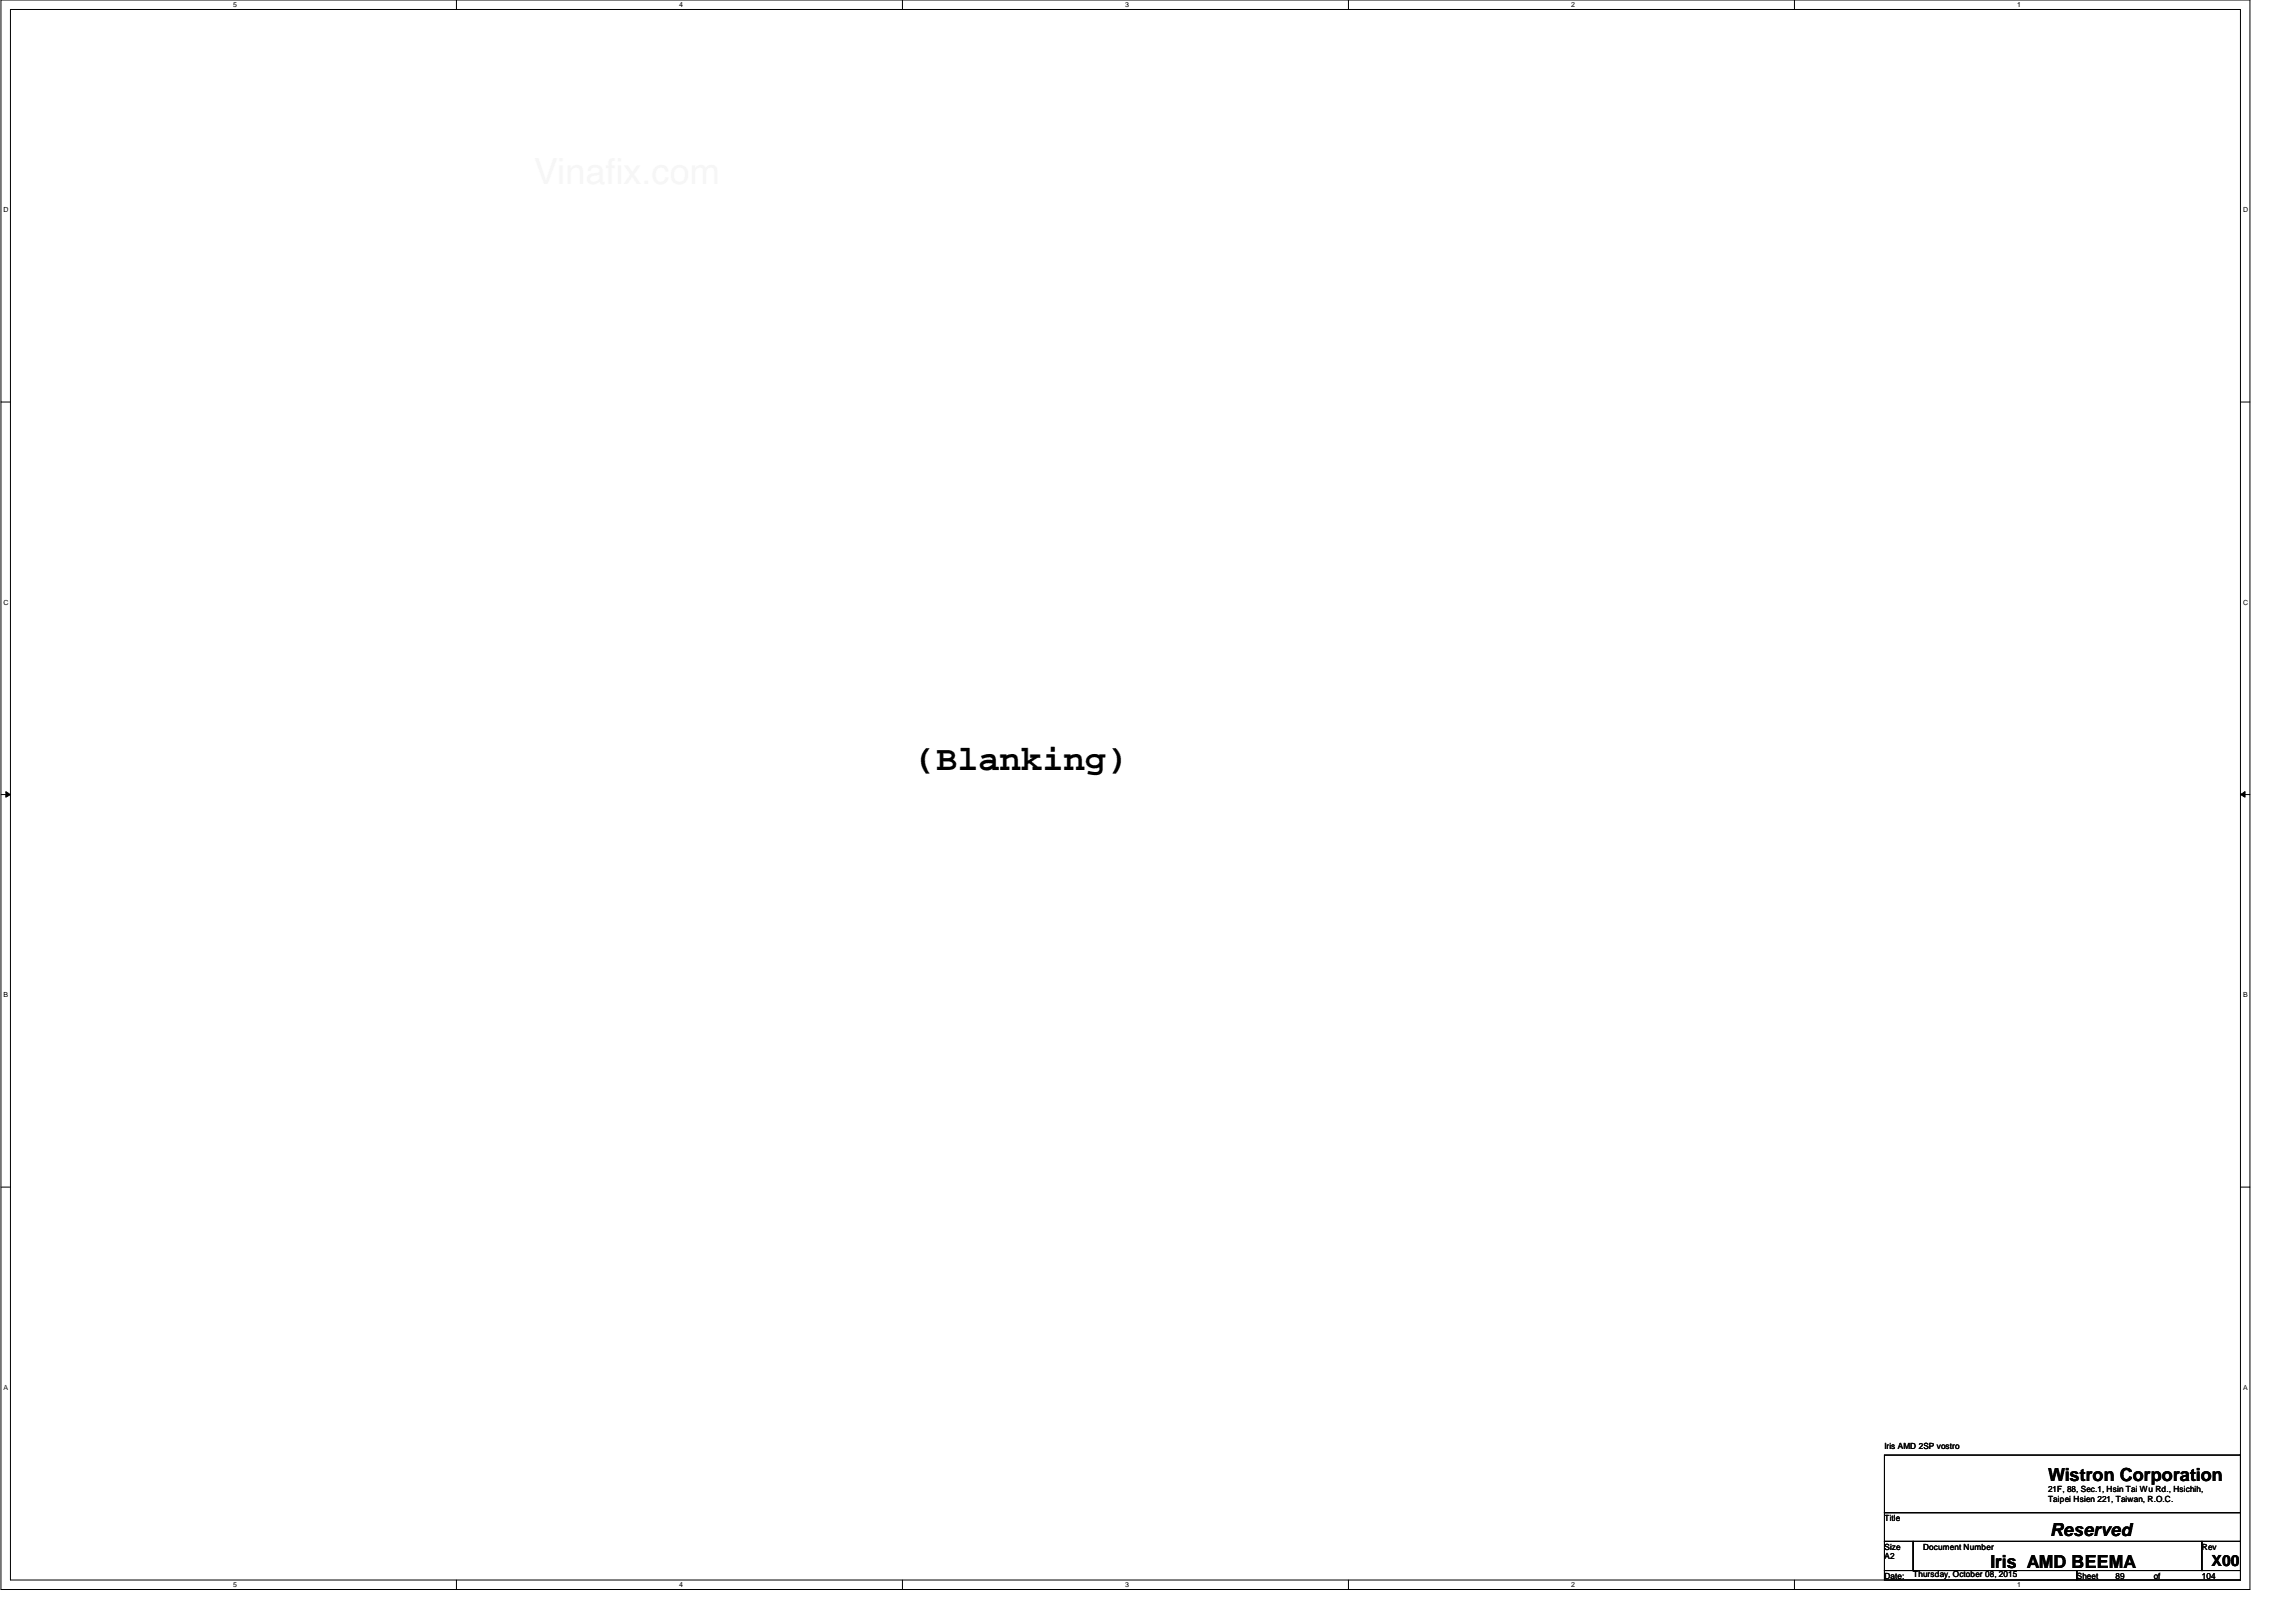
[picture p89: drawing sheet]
<svg xmlns="http://www.w3.org/2000/svg" width="297mm" height="210mm" viewBox="0 0 297 210" stroke-linecap="round" stroke-linejoin="round" font-family="sans-serif">
<defs><g id="words">
<text font-size="4.6" x="118.4" y="99.6">(Blanking)</text>
<g font-size="2.3">
<text x="265" y="191.7">Wistron Corporation</text>
<text x="257.5" y="202.9">Iris AMD BEEMA</text>
<text x="265.2" y="198.8">Reserved</text>
</g>
<text font-size="2" x="286.1" y="202.6">X00</text>
<g font-size="1.1">
<text x="243.8" y="187.5">Iris AMD 2SP vostro</text>
<text x="243.8" y="196.8">Title</text>
<text x="265" y="193.1">21F, 88, Sec.1, Hsin Tai Wu Rd., Hsichih,</text>
<text x="265" y="194.4">Taipei Hsien 221, Taiwan, R.O.C.</text>
<text x="243.8" y="200.5">Size</text>
<text x="243.8" y="201.8">A2</text>
<text x="248.8" y="200.5">Document Number</text>
<text x="284.9" y="200.5">Rev</text>
<text x="243.8" y="204.3">Date:</text>
<text x="247.5" y="204">Thursday, October 08, 2015</text>
<text x="268.7" y="204.3">Sheet</text>
<text x="273.7" y="204.3">89</text>
<text x="278.6" y="204.3">of</text>
<text x="284.9" y="204.3">104</text>
</g>
<g font-size=".9">
<text x="30.2" y=".9">5</text>
<text x="87.9" y=".9">4</text>
<text x="145.6" y=".9">3</text>
<text x="203.3" y=".9">2</text>
<text x="261" y=".9">1</text>
<text x=".5" y="27.4">D</text>
<text x="290.2" y="27.4">D</text>
<text x=".5" y="78.2">C</text>
<text x="290.2" y="78.2">C</text>
<text x=".5" y="129">B</text>
<text x="290.2" y="129">B</text>
<text x=".5" y="179.8">A</text>
<text x="290.2" y="179.8">A</text>
<text x="30.2" y="205.4">5</text>
<text x="87.9" y="205.4">4</text>
<text x="145.6" y="205.4">3</text>
<text x="203.3" y="205.4">2</text>
<text x="261" y="205.4">1</text>
</g>
</g></defs>
<path d="M.1 0h291v205.7h-291zM1.4 1.2h288.5v203.3h-288.5z" fill="none" stroke="#000" stroke-width=".13"/>
<g fill="#fff">
<path d="M30.2 .1h.5v1h-.5z"/>
<path d="M30.2 204.6h.5v1h-.5z"/>
</g>
<path d="M59.1 0v1.2M59.1 204.5v1.2" fill="none" stroke="#000" stroke-width=".13"/>
<g fill="#fff">
<path d="M87.9 .1h.5v1h-.5z"/>
<path d="M87.9 204.6h.5v1h-.5z"/>
</g>
<path d="M116.8 0v1.2M116.8 204.5v1.2" fill="none" stroke="#000" stroke-width=".13"/>
<g fill="#fff">
<path d="M145.6 .1h.5v1h-.5z"/>
<path d="M145.6 204.6h.5v1h-.5z"/>
</g>
<path d="M174.5 0v1.2M174.5 204.5v1.2" fill="none" stroke="#000" stroke-width=".13"/>
<g fill="#fff">
<path d="M203.3 .1h.5v1h-.5z"/>
<path d="M203.3 204.6h.5v1h-.5z"/>
</g>
<path d="M232.2 0v1.2M232.2 204.5v1.2" fill="none" stroke="#000" stroke-width=".13"/>
<g fill="#fff">
<path d="M261 .1h.5v1h-.5z"/>
<path d="M261 204.6h.5v1h-.5z"/>
<path d="M.5 26.6h.6v1h-.6z"/>
<path d="M290.2 26.6h.6v1h-.6z"/>
<path d="M.5 77.4h.6v1h-.6z"/>
<path d="M290.2 77.4h.6v1h-.6z"/>
</g>
<path d="M.1 52h1.3M289.9 52h1.2" fill="none" stroke="#000" stroke-width=".13"/>
<g fill="#fff">
<path d="M.5 128.2h.6v1h-.6z"/>
<path d="M290.2 128.2h.6v1h-.6z"/>
</g>
<path d="M.1 102.8h1.3M.8 102.4l.6 .4-.6 .4zM289.9 102.8l.5-.4v.8zM289.9 102.8h1.2" fill="none" stroke="#000" stroke-width=".13"/>
<path d="M.8 102.4l.6 .4-.6 .4zM289.9 102.8l.5-.4v.8z" fill="#000"/>
<g fill="#fff">
<path d="M.5 179h.5v1h-.5z"/>
<path d="M290.2 179h.5v1h-.5z"/>
</g>
<path d="M.1 153.6h1.3M289.9 153.6h1.2M243.8 188.3h46.1v7.4h-46.1zM243.8 195.7h46.1v3.8h-46.1zM243.8 199.5h3.7v3.7h-3.7zM247.5 199.5h37.4v3.7h-37.4zM284.9 199.5h5v3.7h-5zM243.8 203.2h24.9v1.3h-24.9zM268.7 203.2h21.2v1.3h-21.2z" fill="none" stroke="#000" stroke-width=".13"/>
<use href="#words"/>
</svg>
